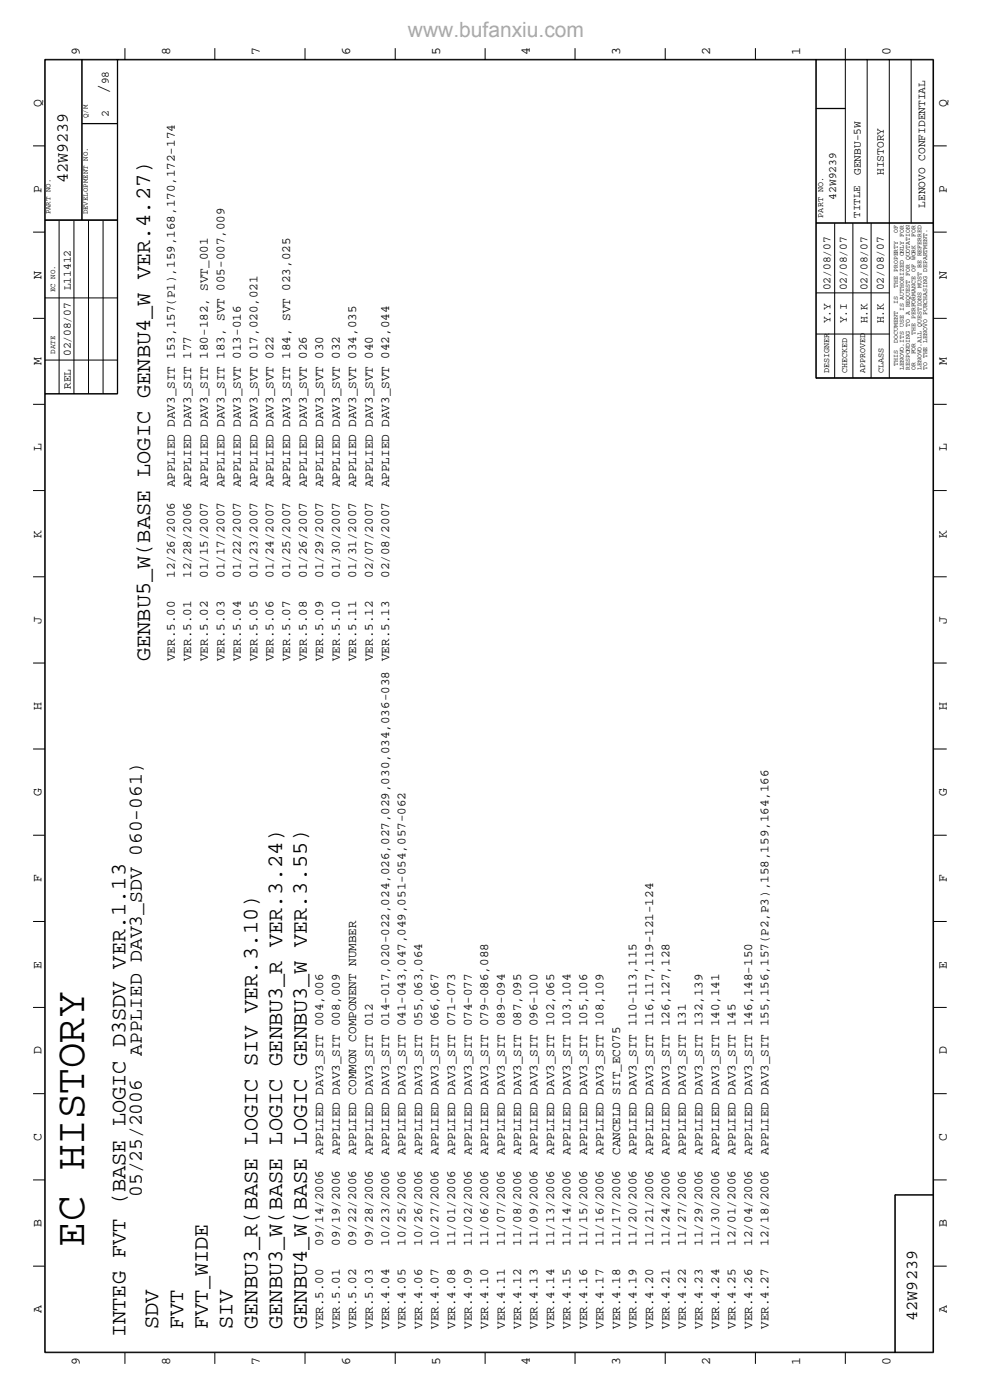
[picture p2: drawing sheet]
<svg xmlns="http://www.w3.org/2000/svg" width="300mm" height="423mm" viewBox="0 0 300 423" stroke-linecap="round" stroke-linejoin="round" font-family="sans-serif">
<defs><g id="words">
<text font-size="12.8" x="25.4" y="376.9" transform="rotate(-90 25.4 376.9)">EC HISTORY</text>
<g font-size="6.6">
<text x="45.4" y="199.9" transform="rotate(-90 45.4 199.9)">GENBU5_W(BASE LOGIC GENBU4_W VER.4.27)</text>
<text x="47.8" y="401.8" transform="rotate(-90 47.8 401.8)">SDV</text>
<text x="55.4" y="401.8" transform="rotate(-90 55.4 401.8)">FVT</text>
<text x="62.8" y="401.8" transform="rotate(-90 62.8 401.8)">FVT_WIDE</text>
<text x="70.3" y="401.8" transform="rotate(-90 70.3 401.8)">SIV</text>
<text x="77.8" y="401.8" transform="rotate(-90 77.8 401.8)">GENBU3_R(BASE LOGIC SIV VER.3.10)</text>
<text x="85.3" y="401.8" transform="rotate(-90 85.3 401.8)">GENBU3_W(BASE LOGIC GENBU3_R VER.3.24)</text>
<text x="92.7" y="401.8" transform="rotate(-90 92.7 401.8)">GENBU4_W(BASE LOGIC GENBU3_W VER.3.55)</text>
<text x="37.9" y="404.3" transform="rotate(-90 37.9 404.3)">INTEG FVT (BASE LOGIC D3SDV VER.1.13</text>
</g>
<g font-size="5.9">
<text x="42.8" y="319.3" transform="rotate(-90 42.8 319.3)">APPLIED DAV3_SDV 060-061)</text>
<text x="42.8" y="362" transform="rotate(-90 42.8 362)">05/25/2006</text>
</g>
<text font-size="5.2" x="32.9" y="28.4" transform="rotate(-90 32.9 28.4)">/</text>
<g font-size="5.1">
<text x="20.5" y="55.4" transform="rotate(-90 20.5 55.4)">42W9239</text>
<text x="277.2" y="399.4" transform="rotate(-90 277.2 399.4)">42W9239</text>
</g>
<g font-size="4">
<text x="24.1" y="16.7" transform="rotate(-90 24.1 16.7)">9</text>
<text x="51.4" y="16.7" transform="rotate(-90 51.4 16.7)">8</text>
<text x="78.6" y="16.7" transform="rotate(-90 78.6 16.7)">7</text>
<text x="105.8" y="16.7" transform="rotate(-90 105.8 16.7)">6</text>
<text x="133.1" y="16.7" transform="rotate(-90 133.1 16.7)">5</text>
<text x="160.2" y="16.7" transform="rotate(-90 160.2 16.7)">4</text>
<text x="187.5" y="16.7" transform="rotate(-90 187.5 16.7)">3</text>
<text x="214.6" y="16.7" transform="rotate(-90 214.6 16.7)">2</text>
<text x="241.9" y="16.7" transform="rotate(-90 241.9 16.7)">1</text>
<text x="269.2" y="16.7" transform="rotate(-90 269.2 16.7)">0</text>
<text x="12.5" y="32.3" transform="rotate(-90 12.5 32.3)">Q</text>
<text x="286.2" y="32.3" transform="rotate(-90 286.2 32.3)">Q</text>
<text x="12.5" y="58.3" transform="rotate(-90 12.5 58.3)">P</text>
<text x="286.2" y="58.3" transform="rotate(-90 286.2 58.3)">P</text>
<text x="12.5" y="84.4" transform="rotate(-90 12.5 84.4)">N</text>
<text x="286.2" y="84.4" transform="rotate(-90 286.2 84.4)">N</text>
<text x="12.5" y="110.5" transform="rotate(-90 12.5 110.5)">M</text>
<text x="286.2" y="110.5" transform="rotate(-90 286.2 110.5)">M</text>
<text x="12.5" y="136.5" transform="rotate(-90 12.5 136.5)">L</text>
<text x="286.2" y="136.5" transform="rotate(-90 286.2 136.5)">L</text>
<text x="12.5" y="162.6" transform="rotate(-90 12.5 162.6)">K</text>
<text x="286.2" y="162.6" transform="rotate(-90 286.2 162.6)">K</text>
<text x="12.5" y="188.6" transform="rotate(-90 12.5 188.6)">J</text>
<text x="286.2" y="188.6" transform="rotate(-90 286.2 188.6)">J</text>
<text x="12.5" y="214.7" transform="rotate(-90 12.5 214.7)">H</text>
<text x="286.2" y="214.7" transform="rotate(-90 286.2 214.7)">H</text>
<text x="12.5" y="240.7" transform="rotate(-90 12.5 240.7)">G</text>
<text x="286.2" y="240.7" transform="rotate(-90 286.2 240.7)">G</text>
<text x="12.5" y="266.8" transform="rotate(-90 12.5 266.8)">F</text>
<text x="286.2" y="266.8" transform="rotate(-90 286.2 266.8)">F</text>
<text x="12.5" y="292.9" transform="rotate(-90 12.5 292.9)">E</text>
<text x="286.2" y="292.9" transform="rotate(-90 286.2 292.9)">E</text>
<text x="12.5" y="318.9" transform="rotate(-90 12.5 318.9)">D</text>
<text x="286.2" y="318.9" transform="rotate(-90 286.2 318.9)">D</text>
<text x="12.5" y="344.9" transform="rotate(-90 12.5 344.9)">C</text>
<text x="286.2" y="344.9" transform="rotate(-90 286.2 344.9)">C</text>
<text x="12.5" y="371" transform="rotate(-90 12.5 371)">B</text>
<text x="286.2" y="371" transform="rotate(-90 286.2 371)">B</text>
<text x="12.5" y="397" transform="rotate(-90 12.5 397)">A</text>
<text x="286.2" y="397" transform="rotate(-90 286.2 397)">A</text>
<text x="24.1" y="412.7" transform="rotate(-90 24.1 412.7)">9</text>
<text x="51.4" y="412.7" transform="rotate(-90 51.4 412.7)">8</text>
<text x="78.6" y="412.7" transform="rotate(-90 78.6 412.7)">7</text>
<text x="105.8" y="412.7" transform="rotate(-90 105.8 412.7)">6</text>
<text x="133.1" y="412.7" transform="rotate(-90 133.1 412.7)">5</text>
<text x="160.2" y="412.7" transform="rotate(-90 160.2 412.7)">4</text>
<text x="187.5" y="412.7" transform="rotate(-90 187.5 412.7)">3</text>
<text x="214.6" y="412.7" transform="rotate(-90 214.6 412.7)">2</text>
<text x="241.9" y="412.7" transform="rotate(-90 241.9 412.7)">1</text>
<text x="269.2" y="412.7" transform="rotate(-90 269.2 412.7)">0</text>
</g>
<g font-size="3.8">
<text x="52.8" y="147.3" transform="rotate(-90 52.8 147.3)">APPLIED DAV3_SIT 153,157(P1),159,168,170,172-174</text>
<text x="57.8" y="147.3" transform="rotate(-90 57.8 147.3)">APPLIED DAV3_SIT 177</text>
<text x="62.8" y="147.3" transform="rotate(-90 62.8 147.3)">APPLIED DAV3_SIT 180-182, SVT_001</text>
<text x="67.8" y="147.3" transform="rotate(-90 67.8 147.3)">APPLIED DAV3_SIT 183, SVT 005-007,009</text>
<text x="72.8" y="147.3" transform="rotate(-90 72.8 147.3)">APPLIED DAV3_SVT 013-016</text>
<text x="77.8" y="147.3" transform="rotate(-90 77.8 147.3)">APPLIED DAV3_SVT 017,020,021</text>
<text x="82.7" y="147.3" transform="rotate(-90 82.7 147.3)">APPLIED DAV3_SVT 022</text>
<text x="87.7" y="147.3" transform="rotate(-90 87.7 147.3)">APPLIED DAV3_SIT 184, SVT 023,025</text>
<text x="92.7" y="147.3" transform="rotate(-90 92.7 147.3)">APPLIED DAV3_SVT 026</text>
<text x="97.7" y="147.3" transform="rotate(-90 97.7 147.3)">APPLIED DAV3_SVT 030</text>
<text x="102.7" y="147.3" transform="rotate(-90 102.7 147.3)">APPLIED DAV3_SVT 032</text>
<text x="107.7" y="147.3" transform="rotate(-90 107.7 147.3)">APPLIED DAV3_SVT 034,035</text>
<text x="112.7" y="147.3" transform="rotate(-90 112.7 147.3)">APPLIED DAV3_SVT 040</text>
<text x="117.7" y="147.3" transform="rotate(-90 117.7 147.3)">APPLIED DAV3_SVT 042,044</text>
<text x="52.8" y="174.8" transform="rotate(-90 52.8 174.8)">12/26/2006</text>
<text x="57.8" y="174.8" transform="rotate(-90 57.8 174.8)">12/28/2006</text>
<text x="62.8" y="174.8" transform="rotate(-90 62.8 174.8)">01/15/2007</text>
<text x="67.8" y="174.8" transform="rotate(-90 67.8 174.8)">01/17/2007</text>
<text x="72.8" y="174.8" transform="rotate(-90 72.8 174.8)">01/22/2007</text>
<text x="77.8" y="174.8" transform="rotate(-90 77.8 174.8)">01/23/2007</text>
<text x="82.7" y="174.8" transform="rotate(-90 82.7 174.8)">01/24/2007</text>
<text x="87.7" y="174.8" transform="rotate(-90 87.7 174.8)">01/25/2007</text>
<text x="92.7" y="174.8" transform="rotate(-90 92.7 174.8)">01/26/2007</text>
<text x="97.7" y="174.8" transform="rotate(-90 97.7 174.8)">01/29/2007</text>
<text x="102.7" y="174.8" transform="rotate(-90 102.7 174.8)">01/30/2007</text>
<text x="107.7" y="174.8" transform="rotate(-90 107.7 174.8)">01/31/2007</text>
<text x="112.7" y="174.8" transform="rotate(-90 112.7 174.8)">02/07/2007</text>
<text x="117.7" y="174.8" transform="rotate(-90 117.7 174.8)">02/08/2007</text>
<text x="52.8" y="199.9" transform="rotate(-90 52.8 199.9)">VER.5.00</text>
<text x="57.8" y="199.9" transform="rotate(-90 57.8 199.9)">VER.5.01</text>
<text x="62.8" y="199.9" transform="rotate(-90 62.8 199.9)">VER.5.02</text>
<text x="67.8" y="199.9" transform="rotate(-90 67.8 199.9)">VER.5.03</text>
<text x="72.8" y="199.9" transform="rotate(-90 72.8 199.9)">VER.5.04</text>
<text x="77.8" y="199.9" transform="rotate(-90 77.8 199.9)">VER.5.05</text>
<text x="82.7" y="199.9" transform="rotate(-90 82.7 199.9)">VER.5.06</text>
<text x="87.7" y="199.9" transform="rotate(-90 87.7 199.9)">VER.5.07</text>
<text x="92.7" y="199.9" transform="rotate(-90 92.7 199.9)">VER.5.08</text>
<text x="97.7" y="199.9" transform="rotate(-90 97.7 199.9)">VER.5.09</text>
<text x="102.7" y="199.9" transform="rotate(-90 102.7 199.9)">VER.5.10</text>
<text x="107.7" y="199.9" transform="rotate(-90 107.7 199.9)">VER.5.11</text>
<text x="112.7" y="199.9" transform="rotate(-90 112.7 199.9)">VER.5.12</text>
<text x="117.7" y="199.9" transform="rotate(-90 117.7 199.9)">VER.5.13</text>
<text x="97.7" y="349.2" transform="rotate(-90 97.7 349.2)">APPLIED DAV3_SIT 004,006</text>
<text x="102.7" y="349.2" transform="rotate(-90 102.7 349.2)">APPLIED DAV3_SIT 008,009</text>
<text x="107.7" y="349.2" transform="rotate(-90 107.7 349.2)">APPLIED COMMON COMPONENT NUMBER</text>
<text x="112.7" y="349.2" transform="rotate(-90 112.7 349.2)">APPLIED DAV3_SIT 012</text>
<text x="117.7" y="349.2" transform="rotate(-90 117.7 349.2)">APPLIED DAV3_SIT 014-017,020-022,024,026,027,029,030,034,036-038</text>
<text x="122.6" y="349.2" transform="rotate(-90 122.6 349.2)">APPLIED DAV3_SIT 041-043,047,049,051-054,057-062</text>
<text x="127.6" y="349.2" transform="rotate(-90 127.6 349.2)">APPLIED DAV3_SIT 055,063,064</text>
<text x="132.6" y="349.2" transform="rotate(-90 132.6 349.2)">APPLIED DAV3_SIT 066,067</text>
<text x="137.6" y="349.2" transform="rotate(-90 137.6 349.2)">APPLIED DAV3_SIT 071-073</text>
<text x="142.6" y="349.2" transform="rotate(-90 142.6 349.2)">APPLIED DAV3_SIT 074-077</text>
<text x="147.6" y="349.2" transform="rotate(-90 147.6 349.2)">APPLIED DAV3_SIT 079-086,088</text>
<text x="152.6" y="349.2" transform="rotate(-90 152.6 349.2)">APPLIED DAV3_SIT 089-094</text>
<text x="157.6" y="349.2" transform="rotate(-90 157.6 349.2)">APPLIED DAV3_SIT 087,095</text>
<text x="162.5" y="349.2" transform="rotate(-90 162.5 349.2)">APPLIED DAV3_SIT 096-100</text>
<text x="167.5" y="349.2" transform="rotate(-90 167.5 349.2)">APPLIED DAV3_SIT 102,065</text>
<text x="172.5" y="349.2" transform="rotate(-90 172.5 349.2)">APPLIED DAV3_SIT 103,104</text>
<text x="177.5" y="349.2" transform="rotate(-90 177.5 349.2)">APPLIED DAV3_SIT 105,106</text>
<text x="182.5" y="349.2" transform="rotate(-90 182.5 349.2)">APPLIED DAV3_SIT 108,109</text>
<text x="187.5" y="349.2" transform="rotate(-90 187.5 349.2)">CANCELD SIT_EC075</text>
<text x="192.4" y="349.2" transform="rotate(-90 192.4 349.2)">APPLIED DAV3_SIT 110-113,115</text>
<text x="197.4" y="349.2" transform="rotate(-90 197.4 349.2)">APPLIED DAV3_SIT 116,117,119-121-124</text>
<text x="202.4" y="349.2" transform="rotate(-90 202.4 349.2)">APPLIED DAV3_SIT 126,127,128</text>
<text x="207.3" y="349.2" transform="rotate(-90 207.3 349.2)">APPLIED DAV3_SIT 131</text>
<text x="212.3" y="349.2" transform="rotate(-90 212.3 349.2)">APPLIED DAV3_SIT 132,139</text>
<text x="217.3" y="349.2" transform="rotate(-90 217.3 349.2)">APPLIED DAV3_SIT 140,141</text>
<text x="222.3" y="349.2" transform="rotate(-90 222.3 349.2)">APPLIED DAV3_SIT 145</text>
<text x="227.3" y="349.2" transform="rotate(-90 227.3 349.2)">APPLIED DAV3_SIT 146,148-150</text>
<text x="232.3" y="349.2" transform="rotate(-90 232.3 349.2)">APPLIED DAV3_SIT 155,156,157(P2,P3),158,159,164,166</text>
<text x="97.7" y="376.7" transform="rotate(-90 97.7 376.7)">09/14/2006</text>
<text x="102.7" y="376.7" transform="rotate(-90 102.7 376.7)">09/19/2006</text>
<text x="107.7" y="376.7" transform="rotate(-90 107.7 376.7)">09/22/2006</text>
<text x="112.7" y="376.7" transform="rotate(-90 112.7 376.7)">09/28/2006</text>
<text x="117.7" y="376.7" transform="rotate(-90 117.7 376.7)">10/23/2006</text>
<text x="122.6" y="376.7" transform="rotate(-90 122.6 376.7)">10/25/2006</text>
<text x="127.6" y="376.7" transform="rotate(-90 127.6 376.7)">10/26/2006</text>
<text x="132.6" y="376.7" transform="rotate(-90 132.6 376.7)">10/27/2006</text>
<text x="137.6" y="376.7" transform="rotate(-90 137.6 376.7)">11/01/2006</text>
<text x="142.6" y="376.7" transform="rotate(-90 142.6 376.7)">11/02/2006</text>
<text x="147.6" y="376.7" transform="rotate(-90 147.6 376.7)">11/06/2006</text>
<text x="152.6" y="376.7" transform="rotate(-90 152.6 376.7)">11/07/2006</text>
<text x="157.6" y="376.7" transform="rotate(-90 157.6 376.7)">11/08/2006</text>
<text x="162.5" y="376.7" transform="rotate(-90 162.5 376.7)">11/09/2006</text>
<text x="167.5" y="376.7" transform="rotate(-90 167.5 376.7)">11/13/2006</text>
<text x="172.5" y="376.7" transform="rotate(-90 172.5 376.7)">11/14/2006</text>
<text x="177.5" y="376.7" transform="rotate(-90 177.5 376.7)">11/15/2006</text>
<text x="182.5" y="376.7" transform="rotate(-90 182.5 376.7)">11/16/2006</text>
<text x="187.5" y="376.7" transform="rotate(-90 187.5 376.7)">11/17/2006</text>
<text x="192.4" y="376.7" transform="rotate(-90 192.4 376.7)">11/20/2006</text>
<text x="197.4" y="376.7" transform="rotate(-90 197.4 376.7)">11/21/2006</text>
<text x="202.4" y="376.7" transform="rotate(-90 202.4 376.7)">11/24/2006</text>
<text x="207.3" y="376.7" transform="rotate(-90 207.3 376.7)">11/27/2006</text>
<text x="212.3" y="376.7" transform="rotate(-90 212.3 376.7)">11/29/2006</text>
<text x="217.3" y="376.7" transform="rotate(-90 217.3 376.7)">11/30/2006</text>
<text x="222.3" y="376.7" transform="rotate(-90 222.3 376.7)">12/01/2006</text>
<text x="227.3" y="376.7" transform="rotate(-90 227.3 376.7)">12/04/2006</text>
<text x="232.3" y="376.7" transform="rotate(-90 232.3 376.7)">12/18/2006</text>
<text x="97.7" y="401.8" transform="rotate(-90 97.7 401.8)">VER.5.00</text>
<text x="102.7" y="401.8" transform="rotate(-90 102.7 401.8)">VER.5.01</text>
<text x="107.7" y="401.8" transform="rotate(-90 107.7 401.8)">VER.5.02</text>
<text x="112.7" y="401.8" transform="rotate(-90 112.7 401.8)">VER.5.03</text>
<text x="117.7" y="401.8" transform="rotate(-90 117.7 401.8)">VER.4.04</text>
<text x="122.6" y="401.8" transform="rotate(-90 122.6 401.8)">VER.4.05</text>
<text x="127.6" y="401.8" transform="rotate(-90 127.6 401.8)">VER.4.06</text>
<text x="132.6" y="401.8" transform="rotate(-90 132.6 401.8)">VER.4.07</text>
<text x="137.6" y="401.8" transform="rotate(-90 137.6 401.8)">VER.4.08</text>
<text x="142.6" y="401.8" transform="rotate(-90 142.6 401.8)">VER.4.09</text>
<text x="147.6" y="401.8" transform="rotate(-90 147.6 401.8)">VER.4.10</text>
<text x="152.6" y="401.8" transform="rotate(-90 152.6 401.8)">VER.4.11</text>
<text x="157.6" y="401.8" transform="rotate(-90 157.6 401.8)">VER.4.12</text>
<text x="162.5" y="401.8" transform="rotate(-90 162.5 401.8)">VER.4.13</text>
<text x="167.5" y="401.8" transform="rotate(-90 167.5 401.8)">VER.4.14</text>
<text x="172.5" y="401.8" transform="rotate(-90 172.5 401.8)">VER.4.15</text>
<text x="177.5" y="401.8" transform="rotate(-90 177.5 401.8)">VER.4.16</text>
<text x="182.5" y="401.8" transform="rotate(-90 182.5 401.8)">VER.4.17</text>
<text x="187.5" y="401.8" transform="rotate(-90 187.5 401.8)">VER.4.18</text>
<text x="192.4" y="401.8" transform="rotate(-90 192.4 401.8)">VER.4.19</text>
<text x="197.4" y="401.8" transform="rotate(-90 197.4 401.8)">VER.4.20</text>
<text x="202.4" y="401.8" transform="rotate(-90 202.4 401.8)">VER.4.21</text>
<text x="207.3" y="401.8" transform="rotate(-90 207.3 401.8)">VER.4.22</text>
<text x="212.3" y="401.8" transform="rotate(-90 212.3 401.8)">VER.4.23</text>
<text x="217.3" y="401.8" transform="rotate(-90 217.3 401.8)">VER.4.24</text>
<text x="222.3" y="401.8" transform="rotate(-90 222.3 401.8)">VER.4.25</text>
<text x="227.3" y="401.8" transform="rotate(-90 227.3 401.8)">VER.4.26</text>
<text x="232.3" y="401.8" transform="rotate(-90 232.3 401.8)">VER.4.27</text>
</g>
<g font-size="3.4">
<text x="32.9" y="25.5" transform="rotate(-90 32.9 25.5)">98</text>
<text x="32.9" y="35.5" transform="rotate(-90 32.9 35.5)">2</text>
<text x="260.2" y="52.9" transform="rotate(-90 260.2 52.9)">GENBU-5W</text>
<text x="267.2" y="52.9" transform="rotate(-90 267.2 52.9)">HISTORY</text>
<text x="252.7" y="60.4" transform="rotate(-90 252.7 60.4)">42W9239</text>
<text x="279.7" y="62.8" transform="rotate(-90 279.7 62.8)">LENOVO CONFIDENTIAL</text>
<text x="21.4" y="87.8" transform="rotate(-90 21.4 87.8)">L11412</text>
<text x="251" y="87.8" transform="rotate(-90 251 87.8)">02/08/07</text>
<text x="255.9" y="87.8" transform="rotate(-90 255.9 87.8)">02/08/07</text>
<text x="262.2" y="87.8" transform="rotate(-90 262.2 87.8)">02/08/07</text>
<text x="267.2" y="87.8" transform="rotate(-90 267.2 87.8)">02/08/07</text>
<text x="251" y="97.8" transform="rotate(-90 251 97.8)">Y.Y</text>
<text x="255.9" y="97.8" transform="rotate(-90 255.9 97.8)">Y.I</text>
<text x="262.2" y="97.8" transform="rotate(-90 262.2 97.8)">H.K</text>
<text x="267.2" y="97.8" transform="rotate(-90 267.2 97.8)">H.K</text>
<text x="21.4" y="107.7" transform="rotate(-90 21.4 107.7)">02/08/07</text>
<text x="21.4" y="117.7" transform="rotate(-90 21.4 117.7)">REL</text>
</g>
<text font-size="3.2" x="260" y="65.8" transform="rotate(-90 260 65.8)">TITLE</text>
<g font-size="2.5">
<text x="248.8" y="65.8" transform="rotate(-90 248.8 65.8)">PART NO.</text>
<text x="250.6" y="112.9" transform="rotate(-90 250.6 112.9)">DESIGNER</text>
<text x="256.1" y="112.9" transform="rotate(-90 256.1 112.9)">CHECKED</text>
<text x="261.5" y="112.9" transform="rotate(-90 261.5 112.9)">APPROVED</text>
<text x="267" y="112.9" transform="rotate(-90 267 112.9)">CLASS</text>
</g>
<g font-size="2.3">
<text x="26.6" y="35.7" transform="rotate(-90 26.6 35.7)">Q/M</text>
<text x="15.2" y="64.9" transform="rotate(-90 15.2 64.9)">PART NO.</text>
<text x="26.6" y="64.9" transform="rotate(-90 26.6 64.9)">DEVELOPMENT NO.</text>
<text x="16.7" y="88.3" transform="rotate(-90 16.7 88.3)">EC NO.</text>
<text x="16.7" y="106.9" transform="rotate(-90 16.7 106.9)">DATE</text>
</g>
<g font-size="2">
<text x="271.4" y="70.4" transform="rotate(-90 271.4 70.4)">OF</text>
<text x="276.7" y="71.6" transform="rotate(-90 276.7 71.6)">FOR</text>
<text x="271.4" y="87" transform="rotate(-90 271.4 87)">THE PROPERTY</text>
<text x="271.4" y="91.8" transform="rotate(-90 271.4 91.8)">IS</text>
<text x="276.7" y="101.3" transform="rotate(-90 276.7 101.3)">THE PERFORMANCE OF WORK</text>
<text x="271.4" y="103.6" transform="rotate(-90 271.4 103.6)">DOCUMENT</text>
<text x="276.7" y="107.2" transform="rotate(-90 276.7 107.2)">FOR</text>
<text x="271.4" y="110.7" transform="rotate(-90 271.4 110.7)">THIS</text>
<text x="273.2" y="111.9" transform="rotate(-90 273.2 111.9)">LENOVO.ITS USE IS AUTHORIZED ONLY FOR</text>
<text x="275" y="111.9" transform="rotate(-90 275 111.9)">RESPONDING TO A REQUEST FOR QUOTATION</text>
<text x="276.7" y="111.9" transform="rotate(-90 276.7 111.9)">OR</text>
<text x="278.6" y="111.9" transform="rotate(-90 278.6 111.9)">LENOVO.ALL QUESTIONS MUST BE REFERRED</text>
<text x="280.2" y="111.9" transform="rotate(-90 280.2 111.9)">TO THE LENOVO PURCHASING DEPARTMENT.</text>
</g>
</g></defs>
<g fill="none" stroke="#000" stroke-width=".3">
<path d="M13.5 17.9h268.7v391.1h-268.7zM13.6 18.1h268.4v390.8h-268.4zM24.7 17.9v48.7M24.8 17.9v48.7M35.5 17.9v101.2M35.6 17.9v101.2h-22.1M37.8 14.6v3.3M64.9 14.6v3.3M92.2 14.6v3.3M119.5 14.6v3.3M146.6 14.6v3.3M173.8 14.6v3.3"/>
<path d="M201.1 14.6v3.3M228.3 14.6v3.3M246.6 17.9v96.5h35.4M246.7 17.9v96.5M255.5 14.6v52.9M262.1 17.9v49.6M268.8 17.9v96.5M275.4 17.9v49.6M24.8 37.4h10.8M24.8 37.3h10.8M246.6 32.9h8.9M246.6 32.8h8.9"/>
<path d="M10 44.1h3.5M282 44.1h4.2M10 70.2h3.5M13.5 66.6h22.1M13.5 66.5h22.1M17.9 66.6v52.5M22.4 66.6v52.5M26.8 66.6v52.5M31.2 66.6v52.4M246.6 67.5h35.4M246.6 67.4h35.4M252.3 67.5v46.9"/>
<path d="M257.8 67.5v46.9M263.3 67.5v46.9M282 70.2h4.2M10 96.3h3.5M13.5 90.1h22.1M246.6 88.6h22.2M282 96.3h4.2M13.5 119h22.1M13.5 108.9h22.1M246.6 114.2h35.4M246.6 101h22.2M10 122.3h3.5"/>
<path d="M282 122.3h4.2M10 148.3h3.5M282 148.3h4.2M10 174.4h3.5M282 174.4h4.2M10 200.5h3.5M282 200.5h4.2M10 226.5h3.5M282 226.5h4.2M10 252.6h3.5M282 252.6h4.2M10 278.6h3.5"/>
<path d="M282 278.6h4.2M10 304.6h3.5M282 304.6h4.2M10 330.7h3.5M282 330.7h4.2M10 356.8h3.5M282 356.8h4.2M270.5 361.4h11.5M270.6 361.3v47.7M282 361.3h-11.5v47.7M10 382.9h3.5M282 382.9h4.2"/>
<path d="M37.8 409v3.4M64.9 409v3.4M92.2 409v3.4M119.5 409v3.4M146.6 409v3.4M173.8 409v3.4M201.1 409v3.4M228.3 409v3.4M255.5 409v3.4"/>
</g>
<use href="#words"/>
</svg>
